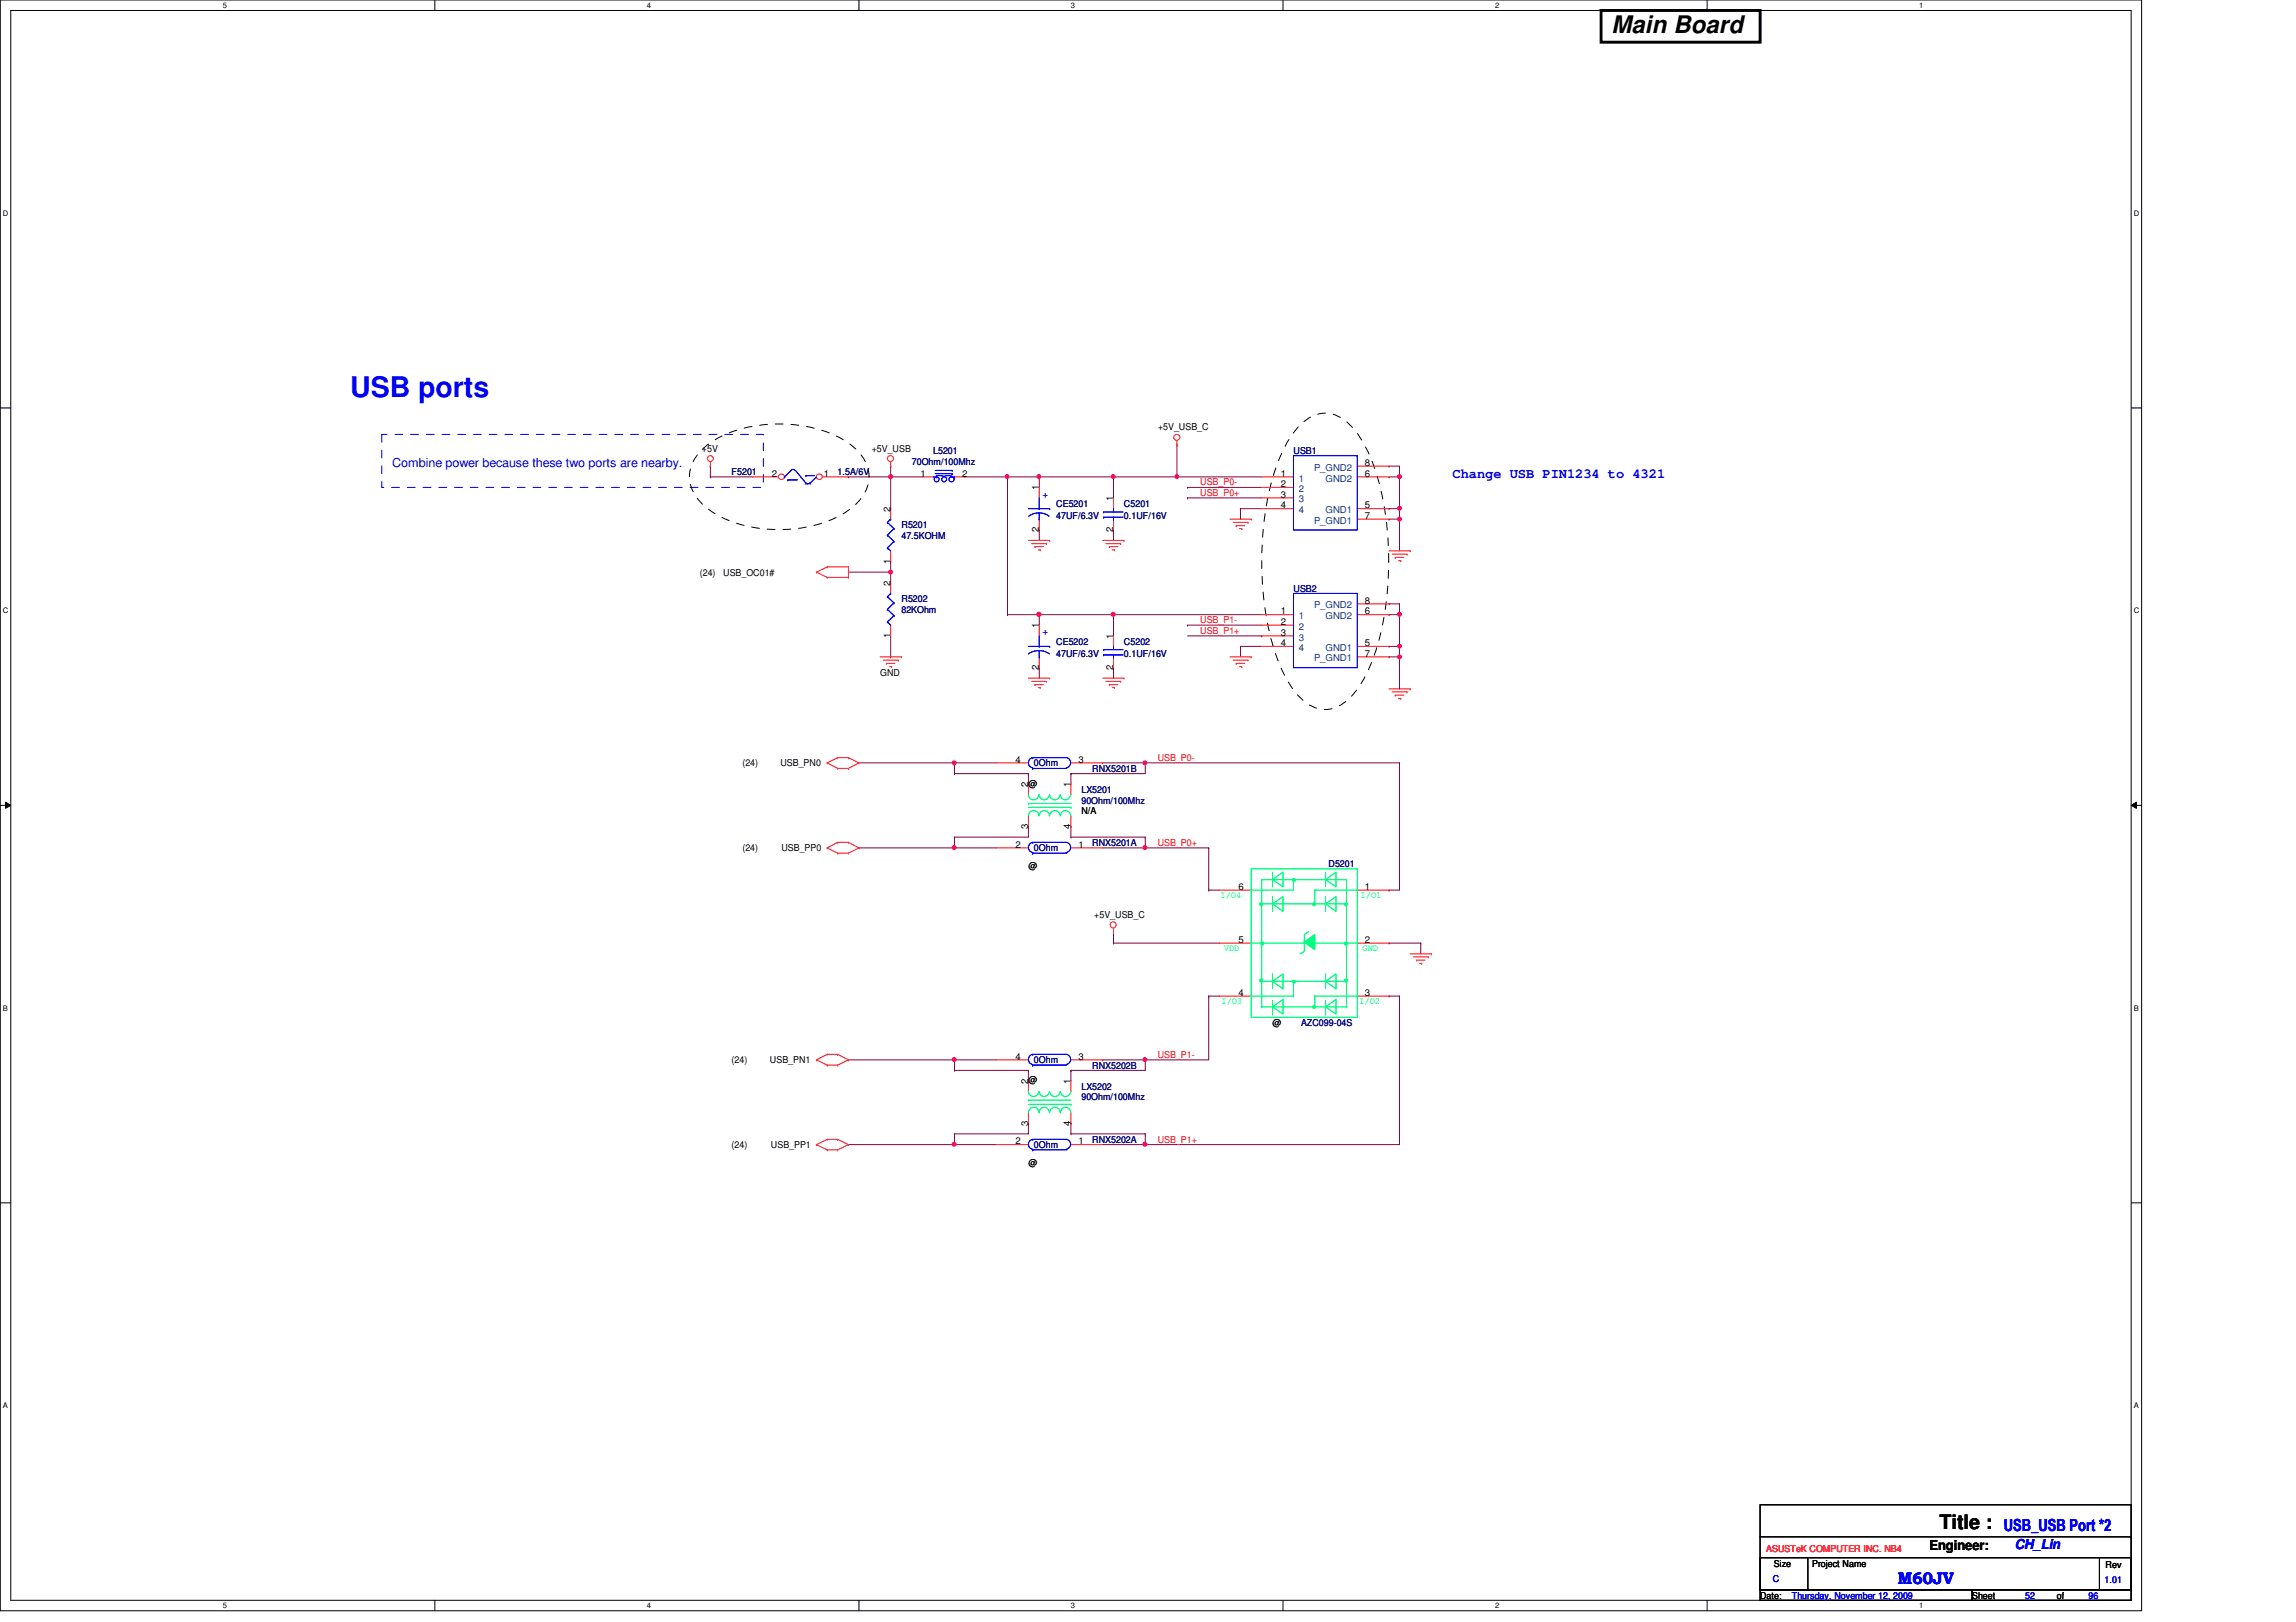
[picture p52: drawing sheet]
<svg xmlns="http://www.w3.org/2000/svg" width="297mm" height="210mm" viewBox="0 0 297 210" stroke-linecap="round" stroke-linejoin="round" font-family="sans-serif">
<defs><g id="words">
<text font-size="3.7" fill="#00f" x="45.3" y="51.4">USB ports</text>
<text font-size="3.1" x="208.5" y="4.2">Main Board</text>
<text font-size="2.6" x="250.9" y="197.9">Title :</text>
<g font-size="2.2" fill="#00f">
<text x="259.2" y="198.2">USB_USB Port *2</text>
<text x="245.5" y="205">M60JV</text>
</g>
<g font-size="1.8" fill="#00f">
<text x="187.9" y="61.8">Change USB PIN1234 to 4321</text>
<text x="260.6" y="200.5">CH_Lin</text>
</g>
<text font-size="1.8" x="249.6" y="200.5">Engineer:</text>
<text font-size="1.6" fill="#00f" x="50.8" y="60.4">Combine power because these two ports are nearby.</text>
<g font-size="1.2">
<text x="90.8" y="58.5">+5V</text>
<text x="112.8" y="58.5">+5V_USB</text>
<text x="149.8" y="55.7">+5V_USB_C</text>
<text x="99.9" y="61.7">2</text>
<text x="106.6" y="61.7">1</text>
<text x="119.1" y="61.7">1</text>
<text x="124.5" y="61.7">2</text>
<text x="134.4" y="63.5" transform="rotate(-90 134.4 63.5)">1</text>
<text x="144" y="64.9" transform="rotate(-90 144 64.9)">1</text>
<text x="165.7" y="61.7">1</text>
<text x="165.7" y="63">2</text>
<text x="165.7" y="64.4">3</text>
<text x="165.7" y="65.8">4</text>
<text x="176.6" y="65.8">5</text>
<text x="176.6" y="61.7">6</text>
<text x="176.6" y="60.3">8</text>
<text x="115.2" y="66.2" transform="rotate(-90 115.2 66.2)">2</text>
<text x="134.4" y="68.8" transform="rotate(-90 134.4 68.8)">2</text>
<text x="144" y="68.8" transform="rotate(-90 144 68.8)">2</text>
<text x="176.6" y="67.1">7</text>
<text x="90.5" y="74.5">(24)</text>
<text x="93.6" y="74.5">USB_OC01#</text>
<text x="115.2" y="75.8" transform="rotate(-90 115.2 75.8)">2</text>
<text x="115.2" y="72.9" transform="rotate(-90 115.2 72.9)">1</text>
<text x="115.2" y="82.5" transform="rotate(-90 115.2 82.5)">1</text>
<text x="134.4" y="81.3" transform="rotate(-90 134.4 81.3)">1</text>
<text x="144" y="82.7" transform="rotate(-90 144 82.7)">1</text>
<text x="165.7" y="79.5">1</text>
<text x="165.7" y="80.9">2</text>
<text x="165.7" y="82.3">3</text>
<text x="165.7" y="83.6">4</text>
<text x="176.6" y="83.6">5</text>
<text x="176.6" y="79.5">6</text>
<text x="176.6" y="78.1">8</text>
<text x="113.9" y="87.5">GND</text>
<text x="134.4" y="86.7" transform="rotate(-90 134.4 86.7)">2</text>
<text x="144" y="86.7" transform="rotate(-90 144 86.7)">2</text>
<text x="176.6" y="85">7</text>
<text x="96.1" y="99.2">(24)</text>
<text x="101" y="99.2">USB_PN0</text>
<text x="131.4" y="98.7">4</text>
<text x="133" y="101.9" transform="rotate(-90 133 101.9)">2</text>
<text x="133.1" y="101.8">@</text>
<text x="138.5" y="101.9" transform="rotate(-90 138.5 101.9)">1</text>
<text x="139.5" y="98.7">3</text>
<text x="133" y="107.2" transform="rotate(-90 133 107.2)">3</text>
<text x="138.5" y="107.2" transform="rotate(-90 138.5 107.2)">4</text>
<text x="139.9" y="105.4">N/A</text>
<text x="96.1" y="110.2">(24)</text>
<text x="101.1" y="110.2">USB_PP0</text>
<text x="131.4" y="109.7">2</text>
<text x="133.1" y="112.5">@</text>
<text x="139.5" y="109.7">1</text>
<text x="141.6" y="118.8">+5V_USB_C</text>
<text x="160.2" y="115.1">6</text>
<text x="176.6" y="115.1">1</text>
<text x="160.2" y="122">5</text>
<text x="176.6" y="122">2</text>
<text x="160.2" y="128.9">4</text>
<text x="176.6" y="128.9">3</text>
<text x="94.7" y="137.6">(24)</text>
<text x="99.6" y="137.6">USB_PN1</text>
<text x="131.4" y="137.1">4</text>
<text x="139.5" y="137.1">3</text>
<text x="164.6" y="132.8">@</text>
<text x="133" y="140.3" transform="rotate(-90 133 140.3)">2</text>
<text x="133.1" y="140.2">@</text>
<text x="138.5" y="140.3" transform="rotate(-90 138.5 140.3)">1</text>
<text x="94.7" y="148.6">(24)</text>
<text x="99.7" y="148.6">USB_PP1</text>
<text x="131.4" y="148.1">2</text>
<text x="133" y="145.7" transform="rotate(-90 133 145.7)">3</text>
<text x="138.5" y="145.7" transform="rotate(-90 138.5 145.7)">4</text>
<text x="139.5" y="148.1">1</text>
<text x="133.1" y="150.9">@</text>
<text x="229.5" y="202.7">Size</text>
<text x="234.4" y="202.7">Project Name</text>
<text x="272.4" y="202.9">Rev</text>
<text x="227.7" y="206.9">Date:</text>
<text x="255.1" y="206.9">Sheet</text>
<text x="266.1" y="206.9">of</text>
</g>
<g font-size="1.2" fill="#000080">
<text x="120.7" y="58.7">L5201</text>
<text x="167.3" y="58.7">USB1</text>
<text x="94.7" y="61.5">F5201</text>
<text x="108.4" y="61.5">1.5A/6V</text>
<text x="118" y="60.1">70Ohm/100Mhz</text>
<text x="136.6" y="65.6">CE5201</text>
<text x="145.4" y="65.6">C5201</text>
<text x="116.6" y="68.3">R5201</text>
<text x="116.6" y="69.7">47.5KOHM</text>
<text x="136.6" y="67.2">47UF/6.3V</text>
<text x="145.4" y="67.2">0.1UF/16V</text>
<text x="116.6" y="77.9">R5202</text>
<text x="167.3" y="76.6">USB2</text>
<text x="116.6" y="79.3">82KOhm</text>
<text x="136.6" y="83.4">CE5202</text>
<text x="145.4" y="83.4">C5202</text>
<text x="136.6" y="85">47UF/6.3V</text>
<text x="145.4" y="85">0.1UF/16V</text>
<text x="133.8" y="99.2">0Ohm</text>
<text x="141.3" y="99.9">RNX5201B</text>
<text x="139.9" y="102.6">LX5201</text>
<text x="139.9" y="104">90Ohm/100Mhz</text>
<text x="133.8" y="110.2">0Ohm</text>
<text x="141.3" y="109.5">RNX5201A</text>
<text x="171.9" y="112.2">D5201</text>
<text x="133.8" y="137.6">0Ohm</text>
<text x="168.3" y="132.8">AZC099-04S</text>
<text x="139.9" y="141">LX5202</text>
<text x="139.9" y="142.4">90Ohm/100Mhz</text>
<text x="141.3" y="138.3">RNX5202B</text>
<text x="133.8" y="148.6">0Ohm</text>
<text x="141.3" y="147.9">RNX5202A</text>
</g>
<g font-size="1.2" fill="#00f">
<text x="134.9" y="64.4">+</text>
<text x="134.9" y="82.2">+</text>
<text x="229.4" y="204.7">C</text>
<text x="231.8" y="206.9">Thursday, November 12, 2009</text>
<text x="262" y="206.9">52</text>
<text x="270.2" y="206.9">96</text>
<text x="272.3" y="204.8">1.01</text>
</g>
<g font-size="1.2" fill="#f00">
<text x="155.3" y="64.2">USB_P0+</text>
<text x="155.3" y="62.8">USB_P0-</text>
<text x="155.3" y="80.6">USB_P1-</text>
<text x="155.3" y="82">USB_P1+</text>
<text x="149.8" y="98.5">USB_P0-</text>
<text x="149.8" y="109.5">USB_P0+</text>
<text x="149.8" y="136.9">USB_P1-</text>
<text x="149.8" y="147.9">USB_P1+</text>
<text x="228.5" y="200.8">ASUSTeK COMPUTER INC. NB4</text>
</g>
<g font-size="1.2" fill="#004080">
<text x="168" y="62.3">1</text>
<text x="168" y="63.7">2</text>
<text x="168" y="65">3</text>
<text x="170" y="60.9">P_GND2</text>
<text x="171.5" y="62.3">GND2</text>
<text x="168" y="66.4">4</text>
<text x="170" y="67.8">P_GND1</text>
<text x="171.5" y="66.4">GND1</text>
<text x="168" y="80.1">1</text>
<text x="168" y="81.5">2</text>
<text x="168" y="82.9">3</text>
<text x="170" y="78.7">P_GND2</text>
<text x="171.5" y="80.1">GND2</text>
<text x="168" y="84.2">4</text>
<text x="170" y="85.6">P_GND1</text>
<text x="171.5" y="84.2">GND1</text>
</g>
<g font-size="1.2" fill="#00ff80">
<text x="157.9" y="116.2">I/O4</text>
<text x="176" y="116.2">I/O1</text>
<text x="158.3" y="123.1">VDD</text>
<text x="176.3" y="123.1">GND</text>
<text x="158" y="129.9">I/O3</text>
<text x="175.8" y="129.9">I/O2</text>
</g>
<g font-size="1">
<text x="28.8" y="1">5</text>
<text x="83.7" y="1">4</text>
<text x="138.6" y="1">3</text>
<text x="193.4" y="1">2</text>
<text x="248.3" y="1">1</text>
<text x=".4" y="27.9">D</text>
<text x="276.1" y="27.9">D</text>
<text x=".4" y="79.4">C</text>
<text x="276.1" y="79.4">C</text>
<text x=".4" y="130.8">B</text>
<text x="276.1" y="130.8">B</text>
<text x=".4" y="182.2">A</text>
<text x="276.1" y="182.2">A</text>
<text x="28.8" y="208.1">5</text>
<text x="83.7" y="208.1">4</text>
<text x="138.6" y="208.1">3</text>
<text x="193.4" y="208.1">2</text>
<text x="248.3" y="208.1">1</text>
</g>
</g></defs>
<path d="M0 0h277.1v208.4h-277.1zM1.4 1.4h274.3v205.7h-274.3z" fill="none" stroke="#000" stroke-width=".13"/>
<g fill="#fff">
<path d="M28.8 .1h.6v1.1h-.6z"/>
<path d="M28.8 207.2h.6v1.1h-.6z"/>
</g>
<path d="M56.3 0v1.4M56.3 207.1v1.3" fill="none" stroke="#000" stroke-width=".13"/>
<g fill="#fff">
<path d="M83.7 .1h.5v1.1h-.5z"/>
<path d="M83.7 207.2h.5v1.1h-.5z"/>
</g>
<path d="M111.1 0v1.4M111.1 207.1v1.3" fill="none" stroke="#000" stroke-width=".13"/>
<g fill="#fff">
<path d="M138.6 .1h.5v1.1h-.5z"/>
<path d="M138.6 207.2h.5v1.1h-.5z"/>
</g>
<path d="M166 0v1.4M166 207.1v1.3" fill="none" stroke="#000" stroke-width=".13"/>
<g fill="#fff">
<path d="M193.4 .1h.6v1.1h-.6z"/>
<path d="M193.4 207.2h.6v1.1h-.6z"/>
</g>
<path d="M220.8 0v1.4M220.8 207.1v1.3" fill="none" stroke="#000" stroke-width=".13"/>
<g fill="#fff">
<path d="M248.3 .1h.5v1.1h-.5z"/>
<path d="M248.3 207.2h.5v1.1h-.5z"/>
<path d="M.4 27.1h.7v1.1h-.7z"/>
<path d="M276.1 27.1h.7v1.1h-.7z"/>
<path d="M.4 78.5h.7v1.1h-.7z"/>
<path d="M276.1 78.5h.7v1.1h-.7z"/>
</g>
<path d="M0 52.8h1.4M275.7 52.8h1.4" fill="none" stroke="#000" stroke-width=".13"/>
<g fill="#fff">
<path d="M.4 129.9h.6v1.1h-.6z"/>
<path d="M276.1 129.9h.6v1.1h-.6z"/>
</g>
<path d="M0 104.2h1.4M.7 103.8l.7 .4-.7 .4zM275.7 104.2l.7-.4v.8zM275.7 104.2h1.4" fill="none" stroke="#000" stroke-width=".13"/>
<path d="M.7 103.8l.7 .4-.7 .4zM275.7 104.2l.7-.4v.8z" fill="#000"/>
<g fill="#fff">
<path d="M.4 181.4h.6v1.1h-.6z"/>
<path d="M276.1 181.4h.6v1.1h-.6z"/>
</g>
<path d="M0 155.7h1.4M275.7 155.7h1.4" fill="none" stroke="#000" stroke-width=".13"/>
<g fill="none" stroke="#800040" stroke-width=".13">
<path d="M134.4 61.7h.1M134.4 61.7h9.7M144.1 61.7h.1M144.1 61.7v2.7M160.5 65.8h.1M160.5 65.8v1.4M148.2 98.7h.1M148.2 98.7v1.4h-9.6M138.6 107h.1M138.6 108.3h.1M138.6 100.1h.1M138.6 107v1.3"/>
<path d="M138.6 108.3h9.6"/>
</g>
<circle cx="134.4" cy="61.7" r=".26" fill="#f0f"/>
<circle cx="134.4" cy="61.7" r=".26" fill="none" stroke="#f0f" stroke-width=".13"/>
<path d="M91.9 60.3h.1M91.9 60.3v1.4M144.1 68.6h.1M144.1 68.6v1.3M152.3 61.7h.1M152.3 61.7h10.9M153.6 64.4h.1M153.6 63.1h.1M153.6 64.4h9.6M153.6 63.1h9.6" fill="none" stroke="#800040" stroke-width=".13"/>
<path d="M152.1 61.5l.1-.1 .2 .1v.4h-.2h-.1z" fill-rule="evenodd" fill="#f0f"/>
<path d="M152.1 61.5l.1-.1 .2 .1v.4h-.2h-.1z" fill="none" stroke="#f0f" stroke-width=".13"/>
<g fill="none" stroke="#800040" stroke-width=".13">
<path d="M130.3 61.7h.1M130.3 61.7h4.1M134.4 68.6h.1M134.4 61.7h.1M134.4 61.7v1.4M134.4 68.6v1.3M160.5 65.8h.1M160.5 65.8h2.7M148.2 98.7h.1M148.2 98.7h32.9M138.6 100.1h.1M138.6 100.1v1.4"/>
<path d="M148.2 109.7h.1M148.2 109.7h8.2"/>
</g>
<circle cx="148.1" cy="98.7" r=".26" fill="#f0f"/>
<circle cx="148.1" cy="98.7" r=".26" fill="none" stroke="#f0f" stroke-width=".13"/>
<path d="M115.2 61.7h.1M115.2 61.7h4.1" fill="none" stroke="#800040" stroke-width=".13"/>
<circle cx="115.2" cy="61.7" r=".26" fill="#f0f"/>
<circle cx="115.2" cy="61.7" r=".26" fill="none" stroke="#f0f" stroke-width=".13"/>
<g fill="none" stroke="#800040" stroke-width=".13">
<path d="M179.7 60.3h.1M179.7 61.7h.1M179.7 60.3h1.4M179.7 61.7h1.4M156.4 115.2h.1M156.4 115.2h1.4M179.7 115.2h.1M179.7 115.2h1.4M144.1 122h.1M144.1 122h13.7M179.7 122h.1M179.7 122h4.1"/>
<path d="M183.8 122h.1M183.8 122v1.4"/>
</g>
<circle cx="181.1" cy="61.7" r=".26" fill="#f0f"/>
<circle cx="181.1" cy="61.7" r=".26" fill="none" stroke="#f0f" stroke-width=".13"/>
<path d="M179.7 65.8h.1M181.1 60.3h.1M181.1 61.7h.1M181.1 67.2h.1M181.1 60.3v5.5h-1.4M181.1 67.2v4.1M181.1 98.7h.1M181.1 98.7v16.5M156.4 109.7h.1M156.4 109.7v5.5" fill="none" stroke="#800040" stroke-width=".13"/>
<circle cx="181.1" cy="67.2" r=".26" fill="#f0f"/>
<circle cx="181.1" cy="67.2" r=".26" fill="none" stroke="#f0f" stroke-width=".13"/>
<path d="M152.3 57.6h.1M152.3 57.6v4.1h-8.2M109.8 61.7h.1M115.2 60.3h.1M115.2 60.3v1.4h-5.4M144.1 61.7h.1M179.7 67.2h.1M179.7 67.2h1.4" fill="none" stroke="#800040" stroke-width=".13"/>
<circle cx="144" cy="61.7" r=".26" fill="#f0f"/>
<circle cx="144" cy="61.7" r=".26" fill="none" stroke="#f0f" stroke-width=".13"/>
<path d="M181.1 65.8h.1M181.1 65.8v1.4" fill="none" stroke="#800040" stroke-width=".13"/>
<circle cx="181.1" cy="65.8" r=".26" fill="#f0f"/>
<circle cx="181.1" cy="65.8" r=".26" fill="none" stroke="#f0f" stroke-width=".13"/>
<path d="M91.9 61.7h.1M91.9 61.7h5.5M115.2 74h.1M115.2 74v1.4M148.2 108.3h.1M148.2 108.3v1.4" fill="none" stroke="#800040" stroke-width=".13"/>
<circle cx="115.2" cy="74" r=".26" fill="#f0f"/>
<circle cx="115.2" cy="74" r=".26" fill="none" stroke="#f0f" stroke-width=".13"/>
<g fill="none" stroke="#800040" stroke-width=".13">
<path d="M109.8 74h.1M115.2 72.7h.1M115.2 65.8h.1M115.2 61.7v4.1M115.2 72.7v1.3h-5.4M115.2 85h.1M115.2 82.3v2.7M153.6 80.9h.1M153.6 80.9h9.6M153.6 82.3h9.6M163.2 82.3h.1M109.8 137.2h.1"/>
<path d="M109.8 137.2h13.7M123.5 137.2h.1M123.5 138.5h.1M123.5 137.2v1.3M123.5 138.5h9.5M138.6 138.5h.1M148.2 137.2h.1M148.2 137.2v1.3h-9.6M133 145.4h.1M133 145.4v1.3M138.6 145.4h.1M138.6 146.7h.1"/>
<path d="M138.6 145.4v1.3M138.6 146.7h9.6"/>
</g>
<circle cx="123.4" cy="137.1" r=".26" fill="#f0f"/>
<circle cx="123.4" cy="137.1" r=".26" fill="none" stroke="#f0f" stroke-width=".13"/>
<path d="M133 138.5h.1M133 138.5v1.4M109.8 148.1h.1M123.5 146.7h.1M123.5 146.7h9.5M123.5 146.7v1.4h-13.7" fill="none" stroke="#800040" stroke-width=".13"/>
<circle cx="123.4" cy="148.1" r=".26" fill="#f0f"/>
<circle cx="123.4" cy="148.1" r=".26" fill="none" stroke="#f0f" stroke-width=".13"/>
<path d="M138.6 138.5h.1M138.6 138.5v1.4M148.2 148.1h.1M148.2 148.1h32.9" fill="none" stroke="#800040" stroke-width=".13"/>
<circle cx="148.1" cy="148.1" r=".26" fill="#f0f"/>
<circle cx="148.1" cy="148.1" r=".26" fill="none" stroke="#f0f" stroke-width=".13"/>
<path d="M148.2 137.2h.1M148.2 137.2h8.2" fill="none" stroke="#800040" stroke-width=".13"/>
<circle cx="148.1" cy="137.1" r=".26" fill="#f0f"/>
<circle cx="148.1" cy="137.1" r=".26" fill="none" stroke="#f0f" stroke-width=".13"/>
<path d="M130.3 79.5h4.1M134.4 79.5h.1M156.4 128.9h.1M156.4 128.9v8.3M156.4 128.9h1.4M179.7 128.9h.1M179.7 128.9h1.4M181.1 128.9h.1M181.1 128.9v19.2M148.2 146.7h.1M148.2 146.7v1.4" fill="none" stroke="#800040" stroke-width=".13"/>
<circle cx="134.4" cy="79.5" r=".26" fill="#f0f"/>
<circle cx="134.4" cy="79.5" r=".26" fill="none" stroke="#f0f" stroke-width=".13"/>
<path d="M160.5 83.7h.1M160.5 83.7v1.3M160.5 83.7h2.7M181.1 83.7h.1M181.1 83.7v1.3" fill="none" stroke="#800040" stroke-width=".13"/>
<circle cx="181.1" cy="83.6" r=".25" fill="#f0f"/>
<circle cx="181.1" cy="83.6" r=".25" fill="none" stroke="#f0f" stroke-width=".13"/>
<path d="M179.7 79.5h.1M179.7 79.5h1.4" fill="none" stroke="#800040" stroke-width=".13"/>
<circle cx="181.1" cy="79.5" r=".26" fill="#f0f"/>
<circle cx="181.1" cy="79.5" r=".26" fill="none" stroke="#f0f" stroke-width=".13"/>
<path d="M181.1 78.1h.1M181.1 79.5h.1M181.1 78.1v5.6h-1.4M179.7 83.7h.1M181.1 85h.1M181.1 85v4.2" fill="none" stroke="#800040" stroke-width=".13"/>
<circle cx="181.1" cy="85" r=".26" fill="#f0f"/>
<circle cx="181.1" cy="85" r=".26" fill="none" stroke="#f0f" stroke-width=".13"/>
<path d="M134.4 79.5h.1M134.4 79.5v1.4M144.1 79.5h.1M144.1 79.5h19.1M179.7 78.1h.1M179.7 78.1h1.4M134.4 86.4h.1M134.4 86.4v1.4M144.1 86.4h.1M144.1 86.4v1.4M179.7 85h.1M179.7 85h1.4" fill="none" stroke="#800040" stroke-width=".13"/>
<circle cx="144" cy="79.5" r=".26" fill="#f0f"/>
<circle cx="144" cy="79.5" r=".26" fill="none" stroke="#f0f" stroke-width=".13"/>
<path d="M124.8 61.7h5.5M130.3 61.7h.1M130.3 79.5h.1M130.3 61.7v17.8M144.1 79.5h.1M144.1 79.5v2.8" fill="none" stroke="#800040" stroke-width=".13"/>
<circle cx="130.3" cy="61.7" r=".26" fill="#f0f"/>
<circle cx="130.3" cy="61.7" r=".26" fill="none" stroke="#f0f" stroke-width=".13"/>
<path d="M111.1 98.7h12.4M123.5 98.7h.1M144.1 120.7h.1M144.1 120.7v1.3" fill="none" stroke="#800040" stroke-width=".13"/>
<circle cx="123.4" cy="98.7" r=".26" fill="#f0f"/>
<circle cx="123.4" cy="98.7" r=".26" fill="none" stroke="#f0f" stroke-width=".13"/>
<path d="M123.5 98.7v1.4M111.1 109.7h12.4M123.5 100.1h.1M123.5 109.7h.1M123.5 100.1h9.5M133 100.1h.1" fill="none" stroke="#800040" stroke-width=".13"/>
<circle cx="123.4" cy="109.7" r=".26" fill="#f0f"/>
<circle cx="123.4" cy="109.7" r=".26" fill="none" stroke="#f0f" stroke-width=".13"/>
<path d="M134.4 79.5h.1M134.4 79.5h9.7M123.5 108.3h.1M123.5 108.3v1.4M133 101.5h.1M133 107h.1M133 107v1.3h-9.5M133 100.1v1.4" fill="none" stroke="#800040" stroke-width=".13"/>
<circle cx="134.4" cy="79.5" r=".26" fill="#f0f"/>
<circle cx="134.4" cy="79.5" r=".26" fill="none" stroke="#f0f" stroke-width=".13"/>
<path d="M142.7 109.7h5.5M148.2 109.7h.1M123.5 137.2h.1M123.5 137.2h5.4M142.7 137.2h.1M142.7 137.2h5.5M123.5 148.1h.1M123.5 148.1h5.4M142.7 148.1h5.5M148.2 148.1h.1" fill="none" stroke="#800040" stroke-width=".13"/>
<circle cx="148.1" cy="109.7" r=".26" fill="#f0f"/>
<circle cx="148.1" cy="109.7" r=".26" fill="none" stroke="#f0f" stroke-width=".13"/>
<path d="M123.5 98.7h.1M123.5 98.7h5.4M142.7 98.7h.1M142.7 98.7h5.5M123.5 109.7h.1M123.5 109.7h5.4" fill="none" stroke="#800040" stroke-width=".13"/>
<g fill="none" stroke="#f00" stroke-width=".13">
<path d="M91.9 59.8v.5M115.2 59.8v.5M152.3 57.6h.1M152.3 57v.6M91.9 60.3h.1M105.6 74h.1M105.6 74l1.4 .7M107 73.4h.1M107 74.7h.1M107 73.4l-1.4 .6M107 73.4h2.8M107 74.7h2.8"/>
<path d="M109.8 73.4h.1M109.8 74.7h.1M109.8 73.4v1.3M115.2 60.3h.1M115.2 75.4v1.4M119.3 61.7h1.4M123.5 61.7h1.3M133 69.9h2.8M133.5 70.4h1.9M133.9 70.7h.1M133.9 70.7h1.1M134.3 71.2h.3"/>
<path d="M134.6 71.2h.1M135.4 70.4h.1M135.8 69.9h.1M142.7 69.9h2.7M143.1 70.4h1.9M143.5 70.7h.1M143.5 70.7h1.1M143.9 71.2h.3M144.2 71.2h.1M145 70.4h.1M145.4 69.9h.1M159.1 67.2h2.8"/>
<path d="M159.6 67.6h1.9M159.9 68h.1M159.9 68h1.1M160.4 68.4h.3M160.7 68.4h.1M161.5 67.6h.1M161.9 67.2h.1M163.2 79.5h4.1M175.6 79.5h4.1M175.6 78.1h4.1M179.7 71.3h2.8M180.1 71.7h1.9"/>
<path d="M180.5 72.1h.1M180.5 72.1h1.1M180.9 72.6h.3M181.2 72.6h.1M182 71.7h.1M182.5 71.3h.1M107 98.7h.1M107 98.7l1.4 .7M108.4 98h.1M108.4 99.4h.1M108.4 98l-1.4 .7M108.4 98h1.4"/>
<path d="M108.4 99.4h1.4M109.8 98h.1M109.8 99.4h.1M109.8 98l1.3 .7M111.1 98.7h.1M111.1 98.7l-1.3 .7M113.9 85h2.7M114.3 85.4h1.9M114.7 85.9h.1M114.7 85.9h1.1M115.1 86.3h.3M115.2 80.9v1.4"/>
<path d="M115.4 86.3h.1M116.2 85.4h.1M116.6 85h.1M133 87.8h2.8M133.5 88.2h1.9M133.9 88.6h.1M133.9 88.6h1.1M134.3 89h.3M134.4 80.9v1.4M134.4 85v1.4M134.6 89h.1M135.4 88.2h.1"/>
<path d="M135.8 87.8h.1M142.7 87.8h2.7M143.1 88.2h1.9M143.5 88.6h.1M143.5 88.6h1.1M143.9 89h.3M144.2 89h.1M145 88.2h.1M145.4 87.8h.1M159.1 85h2.8M159.6 85.4h1.9M159.9 85.9h.1"/>
<path d="M159.9 85.9h1.1M160.4 86.3h.3M160.7 86.3h.1M161.5 85.4h.1M161.9 85h.1M163.2 80.9h4.1M163.2 82.3h4.1M163.2 83.7h4.1M175.6 85h4.1M175.6 83.7h4.1M179.7 89.2h2.8M180.1 89.5h1.9"/>
<path d="M180.5 90h.1M180.5 90h1.1M180.9 90.4h.3M181.2 90.4h.1M182 89.5h.1M182.5 89.2h.1M107 109.7h.1M107 109.7l1.4 .7M108.4 109h.1M108.4 110.4h.1M108.4 109l-1.4 .7M108.4 109h1.4"/>
<path d="M108.4 110.4h1.4M109.8 109h.1M109.8 110.4h.1M109.8 109l1.3 .7M111.1 109.7h.1M111.1 109.7l-1.3 .7M133 101.5v1.4M133 105.6v1.4M138.6 101.5v1.4M138.6 105.6v1.4M105.6 137.2h.1M105.6 137.2l1.4 .6"/>
<path d="M107 136.4h.1M107 137.8h.1M107 136.4l-1.4 .8M107 136.4h1.4M107 137.8h1.4M108.4 136.4h.1M108.4 137.8h.1M108.4 136.4l1.4 .8M109.8 137.2h.1M109.8 137.2l-1.4 .6M144.1 120.7h.1M144.1 120.1v.6"/>
<path d="M182.5 123.4h2.7M182.9 123.8h1.9M183.3 124.2h.1M183.3 124.2h1.1M183.7 124.7h.2M183.9 124.7h.1M184.8 123.8h.1M185.2 123.4h.1M105.6 148.1h.1M105.6 148.1l1.4 .7M107 147.4h.1M107 148.8h.1"/>
<path d="M107 147.4l-1.4 .7M107 147.4h1.4M107 148.8h1.4M108.4 147.4h.1M108.4 148.8h.1M108.4 147.4l1.4 .7M109.8 148.1h.1M109.8 148.1l-1.4 .7M128.9 148.1h4.1M138.6 148.1h4.1"/>
<circle cx="91.9" cy="59.3" r=".38"/>
<circle cx="115.2" cy="59.3" r=".39"/>
<circle cx="152.3" cy="56.6" r=".39"/>
<circle cx="144" cy="119.7" r=".39"/>
</g>
<path d="M227.7 194.7h48v11h-48zM227.7 198.9h48M275.7 198.9h.1M227.7 201.6h6.2v4.1h-6.2zM227.7 205.7h27.4v1.4h-27.4zM234 201.6h37.6M255.1 205.7h20.6v1.4h-20.6zM271.6 201.6h4.1v4.1h-4.1zM271.6 201.6h.1" fill="none" stroke="#000" stroke-width=".13"/>
<path d="M207.1 1.4h20.6v4.1h-20.6z" fill="none" stroke="#000" stroke-width=".38"/>
<path d="M49.4 56.2h49.4v6.9h-49.4z" fill="none" stroke="#00f" stroke-width=".13" stroke-dasharray="1 1 1 1 1 1 1 1"/>
<path d="M90.5 58.5a13.3 13.3 0 0 1 8.8-3.6 16.8 16.8 0 0 1 10.2 2.3 5.6 5.6 0 0 1 2.9 4.5 5.7 5.7 0 0 1-2.9 4.5 17.6 17.6 0 0 1-14.2 1.5 9.9 9.9 0 0 1-5.3-3.5 4.4 4.4 0 0 1 .5-5.7zM168 55.2a4.2 4.2 0 0 1 6-.8 14 14 0 0 1 4.1 6.9 41.3 41.3 0 0 1 0 22.7 14.1 14.1 0 0 1-4.1 6.8 3.9 3.9 0 0 1-5.2 0 14 14 0 0 1-4-6.8 41.6 41.6 0 0 1 0-22.7 16.6 16.6 0 0 1 3.2-6.1z" fill="none" stroke="#000" stroke-width=".13" stroke-dasharray="1 1 1 1 1 1 1 1"/>
<g fill="none" stroke="#00f" stroke-width=".13">
<path d="M114.8 77.2h.1M114.8 78.9h.1M114.8 77.2l.9 .8M114.8 78.9l.9 .8M115.2 76.8h.1M115.2 76.8l-.4 .4M115.7 78h.1M115.7 79.7h.1M115.7 78l-.9 .9M115.7 79.7l-.9 .8M120.7 61.7h.5M121 61.3h2.2"/>
<path d="M121 60.9h2.2M121.1 61.6h.6h.4M121.2 61.7h.1M122.2 61.6h.5h.5M123.1 61.7h.4M123.2 61.3h.1M123.2 60.9h.1M123.5 61.7h.1M167.3 76.8h8.3v9.6h-8.3zM114.8 80.5h.1M114.8 80.5l.4 .4M133 83.7h2.8"/>
<path d="M134.4 84.2a2.12 2.12 0 0 1 1.4 .4M134.4 84.2a2.24 2.24 0 0 0-1.4 .4M134.4 85h.1M134.4 83.7h.1M134.4 82.3v1.4M134.4 84.2v.8M135.8 83.7h.1M133.6 147.4a.65 .65 0 0 0-.5 .7 .65 .65 0 0 0 .5 .6M133.6 148.8h.1M133.6 147.4h.1M133.6 147.4h4.4a.65 .65 0 0 1 .5 .7 .65 .65 0 0 1-.5 .6M133.6 148.8h4.4"/>
<circle cx="121.2" cy="62" r=".32"/>
<circle cx="122.1" cy="62" r=".32"/>
<circle cx="123.1" cy="62" r=".33"/>
</g>
<path d="M133 104h.1M133 105.6a.68 .68 0 0 1 .7-.7 .68 .68 0 0 1 .7 .7M133 104h5.6M133 104.5h5.6M134.4 102.8a.68 .68 0 0 1-.7 .7 .68 .68 0 0 1-.7-.6M134.4 105.6a.66 .66 0 0 1 .7-.7 .66 .66 0 0 1 .7 .7M135.8 102.8a.66 .66 0 0 1-.7 .7 .66 .66 0 0 1-.7-.6M135.8 105.6a.68 .68 0 0 1 .7-.7 .68 .68 0 0 1 .7 .7M137.2 102.8a.68 .68 0 0 1-.7 .7 .68 .68 0 0 1-.7-.6M137.2 105.6a.66 .66 0 0 1 .7-.7 .66 .66 0 0 1 .6 .7M138.5 102.8a.66 .66 0 0 1-.6 .7 .66 .66 0 0 1-.7-.6M138.6 104.5h.1" fill="none" stroke="#00ff80" stroke-width=".13"/>
<circle cx="106" cy="61.7" r=".37" fill="#fff"/>
<g fill="none" stroke="#f00" stroke-width=".13">
<path d="M106.4 61.7h3.4"/>
<circle cx="106" cy="61.7" r=".37"/>
</g>
<circle cx="101.1" cy="61.7" r=".37" fill="#fff"/>
<g fill="none" stroke="#f00" stroke-width=".13">
<path d="M97.4 61.7h3.3M115.2 65.8v1.4M115.2 71.3v1.4M134.4 63.1v1.3M134.4 67.2v1.4M163.2 61.7h4.1M163.2 63.1h4.1M163.2 64.4h4.1M163.2 65.8h4.1M175.6 61.7h4.1M175.6 65.8h4.1M175.6 67.2h4.1"/>
<path d="M175.6 60.3h4.1M128.9 98.7h4.1M138.6 98.7h4.1M157.8 115.2h4.1M175.6 115.2h4.1M133 139.9v1.4M138.6 139.9v1.4M157.8 122h4.1M157.8 128.9h4.1M175.6 122h4.1M175.6 128.9h4.1M133 144v1.4"/>
<path d="M138.6 144v1.4"/>
<circle cx="101.1" cy="61.7" r=".37"/>
</g>
<g fill="none" stroke="#00f" stroke-width=".13">
<path d="M167.3 59h8.3v9.6h-8.3zM101.5 61.7h.1M101.9 62.1h.1M101.9 62.1h1.3M102.8 60.9a.28 .28 0 0 0-.4 0l-.9 .8M102.9 60.9l1.4 1.6M104.3 62.5h.1M104.3 62.5a.32 .32 0 0 0 .5 0M104.3 61.6h.1M104.3 61.6h1.1M104.8 62.5h.1M105.6 61.7l-.8 .8"/>
<path d="M114.8 67.6h.1M114.8 70.9h.1M114.8 69.3h.1M114.8 67.6l.9 .8M114.8 70.9l.4 .4M114.8 69.3l.9 .8M115.2 67.2h.1M115.2 67.2l-.4 .4M115.7 68.4h.1M115.7 70.1h.1M115.7 68.4l-.9 .9M115.7 70.1l-.9 .8"/>
<path d="M133 65.8h2.8M134.4 66.4a1.92 1.92 0 0 1 1.3 .4M134.4 66.4a2.12 2.12 0 0 0-1.3 .4M134.4 67.2h.1M134.4 65.8h.1M134.4 64.4v1.4M134.4 66.4v.8M135.8 65.8h.1M133.6 98a.67 .67 0 0 0-.6 .7 .67 .67 0 0 0 .6 .7M133.6 99.4h.1M133.6 98h.1M133.6 98h4.4a.67 .67 0 0 1 .5 .7 .67 .67 0 0 1-.5 .7"/>
<path d="M133.6 99.4h4.4"/>
</g>
<g fill="none" stroke="#00ff80" stroke-width=".13">
<path d="M161.9 115.2h.1M163.2 113.8h.1M163.2 117h.1M163.2 113.8h11v16.5M163.2 113.8v16.5M163.2 117h11M164.6 114.6h.1M164.6 117.8h.1M164.6 112.9v1.7M164.6 116v1.8M167.3 113.8h.1M167.3 113.8v1.4h-5.4"/>
<path d="M170.1 115.2h.1M170.1 115.2h5.5M170.1 115.2v1.8M171.5 114.6h.1M171.5 117.8h.1M171.5 112.9v1.7M171.5 116v1.8M161.9 128.9h.1M161.9 128.9h5.4M163.2 127h.1M163.2 127h11M164.6 127.8h.1"/>
<path d="M164.6 131.2h.1M164.6 126v1.8M164.6 129.5v1.7M170.1 128.9h.1M170.1 128.9h5.5M171.5 127.8h.1M171.5 131.2h.1M171.5 126v1.8M171.5 129.5v1.7M174.2 130.3h.1M133 142.4h.1M133 141.3a.68 .68 0 0 0 .7 .6 .68 .68 0 0 0 .7-.6"/>
<path d="M133 142.4h5.6M133 142.9h5.6M134.4 144a.68 .68 0 0 0-.7-.7 .68 .68 0 0 0-.7 .7M134.4 141.3a.66 .66 0 0 0 .7 .6 .66 .66 0 0 0 .7-.6M135.8 144a.66 .66 0 0 0-.7-.7 .66 .66 0 0 0-.7 .7M135.8 141.3a.68 .68 0 0 0 .7 .6 .68 .68 0 0 0 .7-.6M137.2 144a.68 .68 0 0 0-.7-.7 .68 .68 0 0 0-.7 .7M137.2 141.3a.66 .66 0 0 0 .7 .6 .66 .66 0 0 0 .6-.6M138.5 144a.66 .66 0 0 0-.7-.7 .66 .66 0 0 0-.6 .7M138.6 142.9h.1"/>
</g>
<path d="M174 116.9h.3v.2l-.2 .1-.1-.1z" fill-rule="evenodd" fill="#00ff80"/>
<path d="M174 116.9h.3v.2l-.2 .1-.1-.1z" fill="none" stroke="#00ff80" stroke-width=".13"/>
<path d="M163 116.9h.3v.2l-.2 .1-.1-.1z" fill-rule="evenodd" fill="#00ff80"/>
<path d="M163 116.9h.3v.2l-.2 .1-.1-.1z" fill="none" stroke="#00ff80" stroke-width=".13"/>
<path d="M163 126.8h.3v.2l-.2 .1-.1-.1z" fill-rule="evenodd" fill="#00ff80"/>
<path d="M163 126.8h.3v.2l-.2 .1-.1-.1z" fill="none" stroke="#00ff80" stroke-width=".13"/>
<path d="M174 126.8h.3v.2l-.2 .1-.1-.1z" fill-rule="evenodd" fill="#00ff80"/>
<path d="M161.9 112.4h13.7v19.3h-13.7zM163.2 122h.1M163.2 122h10.9M167.3 128.9h.1M167.3 127v1.9M170.1 130.3h.1M170.1 128.9v1.4M174 126.8h.3v.2l-.2 .1-.1-.1z" fill="none" stroke="#00ff80" stroke-width=".13"/>
<path d="M168.7 121.9l1.4-1v2z" fill="#00ff80"/>
<path d="M161.9 122h.1M161.9 122h1.3M168.7 121.9l1.4-1v2zM174.4 122h.1M174.4 122h1.2" fill="none" stroke="#00ff80" stroke-width=".13"/>
<path d="M174 122h.3v.2l-.2 .1-.1-.1z" fill-rule="evenodd" fill="#00ff80"/>
<path d="M174 122h.3v.2l-.2 .1-.1-.1z" fill="none" stroke="#00ff80" stroke-width=".13"/>
<path d="M169.9 130.2h.2v.2l-.1 .1-.1-.1z" fill-rule="evenodd" fill="#00ff80"/>
<path d="M169.9 130.2h.2v.2l-.1 .1-.1-.1z" fill="none" stroke="#00ff80" stroke-width=".13"/>
<path d="M167.3 126.9h.2v.3h-.2z" fill-rule="evenodd" fill="#00ff80"/>
<path d="M167.3 126.9h.2v.3h-.2z" fill="none" stroke="#00ff80" stroke-width=".13"/>
<path d="M169.9 116.9h.2v.2l-.1 .1-.1-.1z" fill-rule="evenodd" fill="#00ff80"/>
<path d="M169.9 116.9h.2v.2l-.1 .1-.1-.1z" fill="none" stroke="#00ff80" stroke-width=".13"/>
<path d="M167.3 113.7h.2v.3h-.2z" fill-rule="evenodd" fill="#00ff80"/>
<path d="M167.3 113.7h.2v.3h-.2z" fill="none" stroke="#00ff80" stroke-width=".13"/>
<path d="M163.2 122h.2v.2l-.1 .1-.1-.1z" fill-rule="evenodd" fill="#00ff80"/>
<g fill="none" stroke="#00ff80" stroke-width=".13">
<path d="M161.9 115.2h.1M163.2 113.8h.1M163.2 117h.1M163.2 113.8h11v16.5M163.2 113.8v16.5M163.2 117h11M164.6 113.8l1.4-.9v1.9zM164.6 117l1.4-1v1.9zM164.6 114.6h.1M164.6 117.8h.1M164.6 112.9v1.7M164.6 116v1.8"/>
<path d="M167.3 113.8h.1M167.3 113.8v1.4h-5.4M170.1 115.2h.1M170.1 115.2h5.5M170.1 115.2v1.8M171.5 113.8l1.3-.9v1.9zM171.5 117l1.3-1v1.9zM171.5 114.6h.1M171.5 117.8h.1M171.5 112.9v1.7M171.5 116v1.8M161.9 128.9h.1"/>
<path d="M161.9 128.9h5.4M163.2 122h.2v.2l-.1 .1-.1-.1zM163.2 130.3h.1M163.2 127h.1M163.2 130.3h11M163.2 127h11M164.6 127l1.4-1v2zM164.6 130.3l1.4-1v1.9zM164.6 127.8h.1M164.6 131.2h.1M164.6 126v1.8M164.6 129.5v1.7"/>
<path d="M169.3 120.6l-.6 .3v2.2l-.5 .3M170.1 128.9h.1M170.1 128.9h5.5M171.5 127l1.3-1v2zM171.5 130.3l1.3-1v1.9zM171.5 127.8h.1M171.5 131.2h.1M171.5 126v1.8M171.5 129.5v1.7M174.2 130.3h.1"/>
</g>
<path d="M174 116.9h.3v.2l-.2 .1-.1-.1z" fill-rule="evenodd" fill="#00ff80"/>
<path d="M174 116.9h.3v.2l-.2 .1-.1-.1z" fill="none" stroke="#00ff80" stroke-width=".13"/>
<path d="M163 116.9h.3v.2l-.2 .1-.1-.1z" fill-rule="evenodd" fill="#00ff80"/>
<path d="M163 116.9h.3v.2l-.2 .1-.1-.1z" fill="none" stroke="#00ff80" stroke-width=".13"/>
<path d="M163 126.8h.3v.2l-.2 .1-.1-.1z" fill-rule="evenodd" fill="#00ff80"/>
<path d="M163 126.8h.3v.2l-.2 .1-.1-.1z" fill="none" stroke="#00ff80" stroke-width=".13"/>
<path d="M174 126.8h.3v.2l-.2 .1-.1-.1z" fill-rule="evenodd" fill="#00ff80"/>
<path d="M161.9 112.4h13.7v19.3h-13.7zM163.2 122h.1M163.2 122h10.9M167.3 128.9h.1M167.3 127v1.9M170.1 130.3h.1M170.1 128.9v1.4M174 126.8h.3v.2l-.2 .1-.1-.1z" fill="none" stroke="#00ff80" stroke-width=".13"/>
<path d="M168.7 121.9l1.4-1v2z" fill="#00ff80"/>
<path d="M161.9 122h.1M161.9 122h1.3M168.7 121.9l1.4-1v2zM174.4 122h.1M174.4 122h1.2" fill="none" stroke="#00ff80" stroke-width=".13"/>
<path d="M174 122h.3v.2l-.2 .1-.1-.1z" fill-rule="evenodd" fill="#00ff80"/>
<path d="M174 122h.3v.2l-.2 .1-.1-.1z" fill="none" stroke="#00ff80" stroke-width=".13"/>
<path d="M169.9 130.2h.2v.2l-.1 .1-.1-.1z" fill-rule="evenodd" fill="#00ff80"/>
<path d="M169.9 130.2h.2v.2l-.1 .1-.1-.1z" fill="none" stroke="#00ff80" stroke-width=".13"/>
<path d="M167.3 126.9h.2v.3h-.2z" fill-rule="evenodd" fill="#00ff80"/>
<path d="M167.3 126.9h.2v.3h-.2z" fill="none" stroke="#00ff80" stroke-width=".13"/>
<path d="M169.9 116.9h.2v.2l-.1 .1-.1-.1z" fill-rule="evenodd" fill="#00ff80"/>
<path d="M169.9 116.9h.2v.2l-.1 .1-.1-.1z" fill="none" stroke="#00ff80" stroke-width=".13"/>
<path d="M167.3 113.7h.2v.3h-.2z" fill-rule="evenodd" fill="#00ff80"/>
<path d="M167.3 113.7h.2v.3h-.2z" fill="none" stroke="#00ff80" stroke-width=".13"/>
<path d="M163.2 122h.2v.2l-.1 .1-.1-.1z" fill-rule="evenodd" fill="#00ff80"/>
<path d="M164.6 113.8l1.4-.9v1.9zM164.6 117l1.4-1v1.9zM171.5 113.8l1.3-.9v1.9zM171.5 117l1.3-1v1.9zM163.2 122h.2v.2l-.1 .1-.1-.1zM163.2 130.3h.1M163.2 130.3h11M164.6 127l1.4-1v2zM164.6 130.3l1.4-1v1.9zM169.3 120.6l-.6 .3v2.2l-.5 .3M171.5 127l1.3-1v2zM171.5 130.3l1.3-1v1.9z" fill="none" stroke="#00ff80" stroke-width=".13"/>
<path d="M144.1 64.4v1.4M144.1 67.2v1.4M144.1 82.3v1.4M144.1 85v1.4M128.9 109.7h4.1M138.6 109.7h4.1M128.9 137.2h4.1M138.6 137.2h4.1" fill="none" stroke="#f00" stroke-width=".13"/>
<g fill="none" stroke="#00f" stroke-width=".13">
<path d="M142.8 66.3h.1M142.8 66.9h.1M142.8 66.3h2.5M142.8 66.9h2.5M144.1 65.8h.1M144.1 67.2h.1M144.1 65.8v.5M144.1 66.9v.3M142.8 84.1h.1M142.8 84.8h.1M142.8 84.1h2.5M142.8 84.8h2.5"/>
<path d="M144.1 83.7h.1M144.1 85h.1M144.1 83.7v.4M144.1 84.8v.2M133.6 109a.67 .67 0 0 0-.6 .7 .67 .67 0 0 0 .6 .6M133.6 110.4h.1M133.6 109h.1M133.6 109h4.4a.67 .67 0 0 1 .5 .7 .67 .67 0 0 1-.5 .6M133.6 110.4h4.4M133.6 136.4a.67 .67 0 0 0-.6 .7 .67 .67 0 0 0 .6 .7M133.6 137.8h.1M133.6 136.4h.1"/>
<path d="M133.6 136.4h4.4a.67 .67 0 0 1 .5 .7 .67 .67 0 0 1-.5 .7M133.6 137.8h4.4"/>
</g>
<circle cx="134.4" cy="61.7" r=".26" fill="#f0f"/>
<circle cx="134.4" cy="61.7" r=".26" fill="none" stroke="#f0f" stroke-width=".13"/>
<path d="M152.1 61.5l.1-.1 .2 .1v.4h-.2h-.1z" fill-rule="evenodd" fill="#f0f"/>
<path d="M152.1 61.5l.1-.1 .2 .1v.4h-.2h-.1z" fill="none" stroke="#f0f" stroke-width=".13"/>
<circle cx="148.1" cy="98.7" r=".26" fill="#f0f"/>
<circle cx="148.1" cy="98.7" r=".26" fill="none" stroke="#f0f" stroke-width=".13"/>
<circle cx="115.2" cy="61.7" r=".26" fill="#f0f"/>
<circle cx="115.2" cy="61.7" r=".26" fill="none" stroke="#f0f" stroke-width=".13"/>
<circle cx="181.1" cy="61.7" r=".26" fill="#f0f"/>
<circle cx="181.1" cy="61.7" r=".26" fill="none" stroke="#f0f" stroke-width=".13"/>
<circle cx="181.1" cy="67.2" r=".26" fill="#f0f"/>
<circle cx="181.1" cy="67.2" r=".26" fill="none" stroke="#f0f" stroke-width=".13"/>
<circle cx="144" cy="61.7" r=".26" fill="#f0f"/>
<circle cx="144" cy="61.7" r=".26" fill="none" stroke="#f0f" stroke-width=".13"/>
<circle cx="181.1" cy="65.8" r=".26" fill="#f0f"/>
<circle cx="181.1" cy="65.8" r=".26" fill="none" stroke="#f0f" stroke-width=".13"/>
<circle cx="115.2" cy="74" r=".26" fill="#f0f"/>
<circle cx="115.2" cy="74" r=".26" fill="none" stroke="#f0f" stroke-width=".13"/>
<circle cx="123.4" cy="137.1" r=".26" fill="#f0f"/>
<circle cx="123.4" cy="137.1" r=".26" fill="none" stroke="#f0f" stroke-width=".13"/>
<circle cx="123.4" cy="148.1" r=".26" fill="#f0f"/>
<circle cx="123.4" cy="148.1" r=".26" fill="none" stroke="#f0f" stroke-width=".13"/>
<circle cx="148.1" cy="148.1" r=".26" fill="#f0f"/>
<circle cx="148.1" cy="148.1" r=".26" fill="none" stroke="#f0f" stroke-width=".13"/>
<circle cx="148.1" cy="137.1" r=".26" fill="#f0f"/>
<circle cx="148.1" cy="137.1" r=".26" fill="none" stroke="#f0f" stroke-width=".13"/>
<circle cx="134.4" cy="79.5" r=".26" fill="#f0f"/>
<circle cx="134.4" cy="79.5" r=".26" fill="none" stroke="#f0f" stroke-width=".13"/>
<circle cx="181.1" cy="83.6" r=".25" fill="#f0f"/>
<circle cx="181.1" cy="83.6" r=".25" fill="none" stroke="#f0f" stroke-width=".13"/>
<circle cx="181.1" cy="79.5" r=".26" fill="#f0f"/>
<circle cx="181.1" cy="79.5" r=".26" fill="none" stroke="#f0f" stroke-width=".13"/>
<circle cx="181.1" cy="85" r=".26" fill="#f0f"/>
<circle cx="181.1" cy="85" r=".26" fill="none" stroke="#f0f" stroke-width=".13"/>
<circle cx="144" cy="79.5" r=".26" fill="#f0f"/>
<circle cx="144" cy="79.5" r=".26" fill="none" stroke="#f0f" stroke-width=".13"/>
<circle cx="130.3" cy="61.7" r=".26" fill="#f0f"/>
<circle cx="130.3" cy="61.7" r=".26" fill="none" stroke="#f0f" stroke-width=".13"/>
<circle cx="123.4" cy="98.7" r=".26" fill="#f0f"/>
<circle cx="123.4" cy="98.7" r=".26" fill="none" stroke="#f0f" stroke-width=".13"/>
<circle cx="123.4" cy="109.7" r=".26" fill="#f0f"/>
<circle cx="123.4" cy="109.7" r=".26" fill="none" stroke="#f0f" stroke-width=".13"/>
<circle cx="134.4" cy="79.5" r=".26" fill="#f0f"/>
<circle cx="134.4" cy="79.5" r=".26" fill="none" stroke="#f0f" stroke-width=".13"/>
<circle cx="148.1" cy="109.7" r=".26" fill="#f0f"/>
<circle cx="148.1" cy="109.7" r=".26" fill="none" stroke="#f0f" stroke-width=".13"/>
<use href="#words"/>
</svg>
